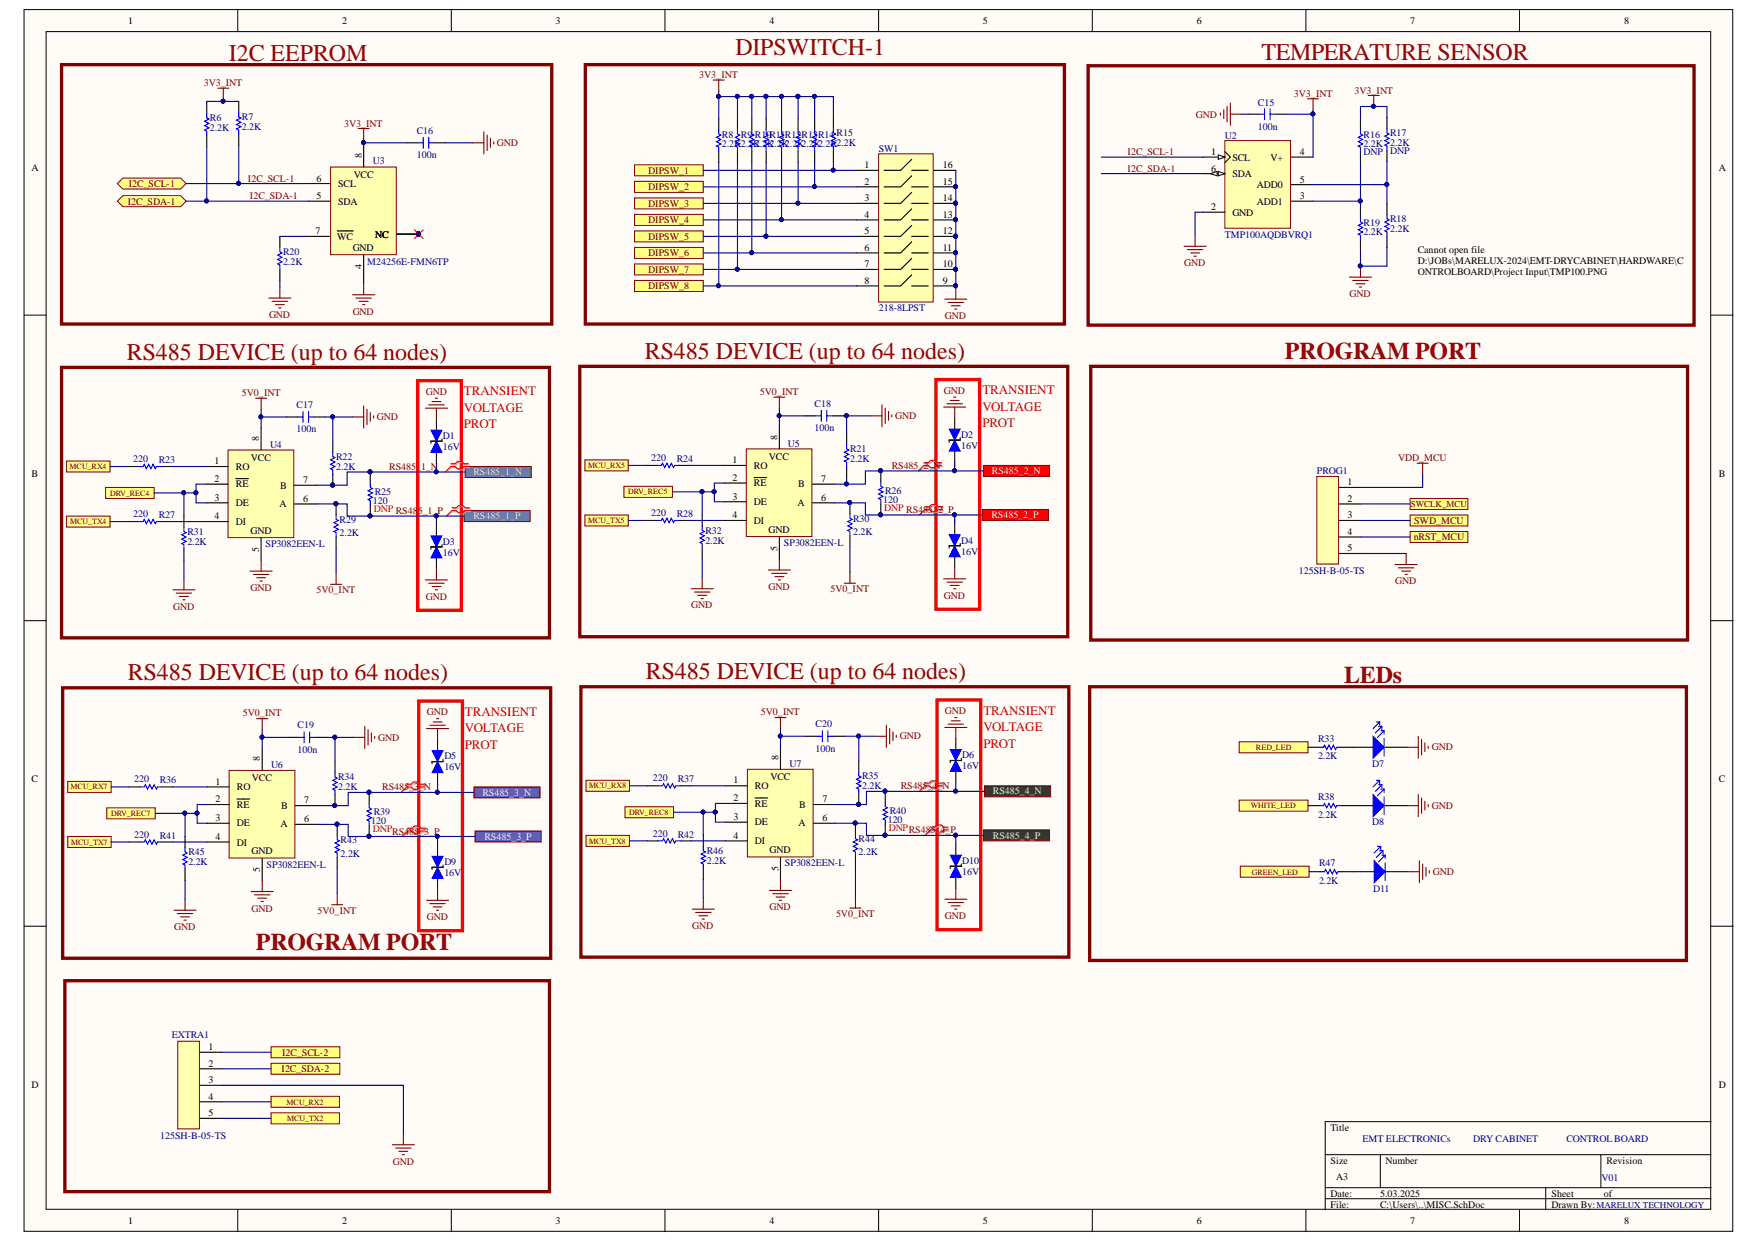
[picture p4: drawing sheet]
<svg xmlns="http://www.w3.org/2000/svg" width="297mm" height="210mm" viewBox="0 0 297 210" stroke-linecap="round" stroke-linejoin="round" font-family="sans-serif">
<defs><g id="words">
<g font-size="4.1" fill="#980000">
<text x="38.6" y="10.2">I2C EEPROM</text>
<text x="124.1" y="9.3">DIPSWITCH-1</text>
<text x="212.9" y="10">TEMPERATURE SENSOR</text>
<text x="21.4" y="60.8">RS485 DEVICE (up to 64 nodes)</text>
<text x="108.8" y="60.6">RS485 DEVICE (up to 64 nodes)</text>
<text x="216.9" y="60.6">PROGRAM PORT</text>
<text x="21.6" y="114.8">RS485 DEVICE (up to 64 nodes)</text>
<text x="109" y="114.6">RS485 DEVICE (up to 64 nodes)</text>
<text x="226.8" y="115.2">LEDs</text>
<text x="43.2" y="160.3">PROGRAM PORT</text>
</g>
<g font-size="2.2" fill="#f00">
<text x="78.3" y="66.7">TRANSIENT</text>
<text x="78.3" y="69.5">VOLTAGE</text>
<text x="165.8" y="66.5">TRANSIENT</text>
<text x="165.8" y="69.3">VOLTAGE</text>
<text x="78.3" y="72.3">PROT</text>
<text x="165.8" y="72.1">PROT</text>
<text x="78.5" y="120.8">TRANSIENT</text>
<text x="78.5" y="123.6">VOLTAGE</text>
<text x="166" y="120.6">TRANSIENT</text>
<text x="166" y="123.4">VOLTAGE</text>
<text x="78.5" y="126.4">PROT</text>
<text x="166" y="126.2">PROT</text>
</g>
<g font-size="1.7">
<text x="21.6" y="4">1</text>
<text x="57.7" y="4">2</text>
<text x="93.8" y="4">3</text>
<text x="129.9" y="4">4</text>
<text x="165.9" y="4">5</text>
<text x="202" y="4">6</text>
<text x="238" y="4">7</text>
<text x="274.1" y="4">8</text>
<text x="5.3" y="28.9">A</text>
<text x="61" y="26.7" transform="rotate(-90 61 26.7)">8</text>
<text x="145.9" y="28.4">1</text>
<text x="159.1" y="28.4">16</text>
<text x="204.4" y="26.2">1</text>
<text x="204.4" y="29">6</text>
<text x="208" y="27.1">SCL</text>
<text x="208" y="29.9">SDA</text>
<text x="214.4" y="27.1">V+</text>
<text x="219.4" y="26.2">4</text>
<text x="290.1" y="28.9">A</text>
<text x="53.4" y="30.6">6</text>
<text x="53.4" y="33.6">5</text>
<text x="57.1" y="31.6">SCL</text>
<text x="57.1" y="34.5">SDA</text>
<text x="59.7" y="30.1">VCC</text>
<text x="145.9" y="31.1">2</text>
<text x="145.9" y="33.9">3</text>
<text x="159.1" y="33.9">14</text>
<text x="159.1" y="31.1">15</text>
<text x="204.4" y="35.5">2</text>
<text x="212.1" y="31.7">ADD0</text>
<text x="212.1" y="34.5">ADD1</text>
<text x="219.4" y="30.8">5</text>
<text x="219.4" y="33.6">3</text>
<text x="53.3" y="39.5">7</text>
<text x="56.9" y="40.4">WC</text>
<text x="63.3" y="40.1">NC</text>
<text x="145.9" y="36.7">4</text>
<text x="145.9" y="39.5">5</text>
<text x="159.1" y="39.5">12</text>
<text x="159.1" y="36.7">13</text>
<text x="208" y="36.4">GND</text>
<text x="59.5" y="42.3">GND</text>
<text x="61" y="45.3" transform="rotate(-90 61 45.3)">4</text>
<text x="145.9" y="42.3">6</text>
<text x="145.9" y="45.1">7</text>
<text x="145.9" y="47.9">8</text>
<text x="159.1" y="47.9">9</text>
<text x="159.1" y="45.1">10</text>
<text x="159.1" y="42.3">11</text>
<text x="239.3" y="42.6">Cannot open file</text>
<text x="239.3" y="44.5">D:\JOBs\MARELUX-2024\EMT-DRYCABINET\HARDWARE\C</text>
<text x="239.3" y="46.3">ONTROLBOARD\Project Input\TMP100.PNG</text>
<text x="42.4" y="77.8">VCC</text>
<text x="43.7" y="74.5" transform="rotate(-90 43.7 74.5)">8</text>
<text x="129.8" y="77.6">VCC</text>
<text x="131.2" y="74.3" transform="rotate(-90 131.2 74.3)">8</text>
<text x="5.3" y="80.4">B</text>
<text x="36.2" y="78.3">1</text>
<text x="36.2" y="81.3">2</text>
<text x="39.8" y="79.3">RO</text>
<text x="39.8" y="82.2">RE</text>
<text x="47.3" y="82.5">B</text>
<text x="51.2" y="81.5">7</text>
<text x="123.6" y="78.2">1</text>
<text x="123.6" y="81.1">2</text>
<text x="127.2" y="79.1">RO</text>
<text x="127.2" y="82.1">RE</text>
<text x="134.7" y="82.2">B</text>
<text x="138.6" y="81.3">7</text>
<text x="227.4" y="81.9">1</text>
<text x="290.1" y="80.4">B</text>
<text x="36.2" y="87.6">4</text>
<text x="36.2" y="84.5">3</text>
<text x="39.8" y="88.6">DI</text>
<text x="39.8" y="85.4">DE</text>
<text x="47.2" y="85.6">A</text>
<text x="51.2" y="84.7">6</text>
<text x="123.6" y="87.5">4</text>
<text x="123.6" y="84.3">3</text>
<text x="127.2" y="88.4">DI</text>
<text x="127.2" y="85.3">DE</text>
<text x="129.7" y="89.9">GND</text>
<text x="134.6" y="85.4">A</text>
<text x="138.6" y="84.5">6</text>
<text x="227.4" y="84.7">2</text>
<text x="227.4" y="87.5">3</text>
<text x="42.3" y="90.1">GND</text>
<text x="43.7" y="93.1" transform="rotate(-90 43.7 93.1)">5</text>
<text x="131.2" y="92.9" transform="rotate(-90 131.2 92.9)">5</text>
<text x="227.4" y="90.2">4</text>
<text x="227.4" y="93">5</text>
<text x="42.5" y="131.9">VCC</text>
<text x="43.9" y="128.5" transform="rotate(-90 43.9 128.5)">8</text>
<text x="130" y="131.7">VCC</text>
<text x="131.4" y="128.3" transform="rotate(-90 131.4 128.3)">8</text>
<text x="5.3" y="132">C</text>
<text x="36.4" y="132.5">1</text>
<text x="36.4" y="135.4">2</text>
<text x="40" y="133.4">RO</text>
<text x="40" y="136.3">RE</text>
<text x="47.4" y="136.5">B</text>
<text x="51.3" y="135.6">7</text>
<text x="123.8" y="132.2">1</text>
<text x="123.8" y="135.2">2</text>
<text x="127.4" y="133.1">RO</text>
<text x="127.4" y="136.2">RE</text>
<text x="134.9" y="136.3">B</text>
<text x="138.8" y="135.4">7</text>
<text x="290.1" y="132">C</text>
<text x="36.4" y="141.7">4</text>
<text x="36.4" y="138.5">3</text>
<text x="40" y="142.7">DI</text>
<text x="40" y="139.5">DE</text>
<text x="47.3" y="139.6">A</text>
<text x="51.3" y="138.7">6</text>
<text x="123.8" y="141.5">4</text>
<text x="123.8" y="138.4">3</text>
<text x="127.4" y="142.4">DI</text>
<text x="127.4" y="139.3">DE</text>
<text x="129.9" y="143.9">GND</text>
<text x="134.8" y="139.5">A</text>
<text x="138.8" y="138.5">6</text>
<text x="42.4" y="144.1">GND</text>
<text x="43.9" y="147.1" transform="rotate(-90 43.9 147.1)">5</text>
<text x="131.4" y="147" transform="rotate(-90 131.4 147)">5</text>
<text x="35.2" y="177.2">1</text>
<text x="35.2" y="180">2</text>
<text x="5.3" y="183.5">D</text>
<text x="35.2" y="182.8">3</text>
<text x="35.2" y="185.5">4</text>
<text x="290.1" y="183.5">D</text>
<text x="35.2" y="188.3">5</text>
<text x="224.6" y="190.8">Title</text>
<text x="224.6" y="196.4">Size</text>
<text x="233.9" y="196.4">Number</text>
<text x="271.1" y="196.4">Revision</text>
<text x="224.6" y="201.9">Date:</text>
<text x="224.6" y="203.8">File:</text>
<text x="225.5" y="199.1">A3</text>
<text x="232.9" y="201.9">5.03.2025</text>
<text x="232.9" y="203.8">C:\Users\..\MISC.SchDoc</text>
<text x="261.8" y="201.9">Sheet</text>
<text x="261.8" y="203.8">Drawn By:MARELUX TECHNOLOGY</text>
<text x="270.7" y="201.9">of</text>
<text x="21.6" y="206.6">1</text>
<text x="57.7" y="206.6">2</text>
<text x="93.8" y="206.6">3</text>
<text x="129.9" y="206.6">4</text>
<text x="165.9" y="206.6">5</text>
<text x="202" y="206.6">6</text>
<text x="238" y="206.6">7</text>
<text x="274.1" y="206.6">8</text>
</g>
<g font-size="1.7" fill="#800000">
<text x="34.4" y="14.5">3V3_INT</text>
<text x="118" y="13.2">3V3_INT</text>
<text x="218.4" y="16.3">3V3_INT</text>
<text x="228.6" y="15.8">3V3_INT</text>
<text x="58.1" y="21.4">3V3_INT</text>
<text x="201.8" y="19.8">GND</text>
<text x="83.9" y="24.6">GND</text>
<text x="109.4" y="29.3">DIPSW_1</text>
<text x="190.3" y="26.2">I2C_SCL-1</text>
<text x="190.3" y="29">I2C_SDA-1</text>
<text x="21.6" y="34.5">I2C_SDA-1</text>
<text x="21.7" y="31.6">I2C_SCL-1</text>
<text x="41.9" y="30.6">I2C_SCL-1</text>
<text x="42.2" y="33.6">I2C_SDA-1</text>
<text x="109.4" y="32.1">DIPSW_2</text>
<text x="109.4" y="34.9">DIPSW_3</text>
<text x="109.4" y="37.6">DIPSW_4</text>
<text x="109.4" y="40.4">DIPSW_5</text>
<text x="109.4" y="43.2">DIPSW_6</text>
<text x="109.4" y="46">DIPSW_7</text>
<text x="199.9" y="44.9">GND</text>
<text x="45.4" y="53.6">GND</text>
<text x="59.5" y="53.1">GND</text>
<text x="109.4" y="48.8">DIPSW_8</text>
<text x="159.5" y="53.9">GND</text>
<text x="227.8" y="50.1">GND</text>
<text x="40.8" y="66.9">5V0_INT</text>
<text x="63.6" y="70.9">GND</text>
<text x="71.9" y="66.7">GND</text>
<text x="128.3" y="66.7">5V0_INT</text>
<text x="151.1" y="70.7">GND</text>
<text x="159.3" y="66.4">GND</text>
<text x="236" y="77.8">VDD_MCU</text>
<text x="65.7" y="79.3">RS485_1_N</text>
<text x="150.5" y="79.1">RS485_2_N</text>
<text x="238.7" y="88.4">SWD_MCU</text>
<text x="238.6" y="91.2">nRST_MCU</text>
<text x="42.3" y="99.7">GND</text>
<text x="53.4" y="100.1">5V0_INT</text>
<text x="71.9" y="101.2">GND</text>
<text x="129.7" y="99.5">GND</text>
<text x="140.2" y="99.9">5V0_INT</text>
<text x="159.3" y="101">GND</text>
<text x="235.5" y="98.6">GND</text>
<text x="29.3" y="102.9">GND</text>
<text x="116.7" y="102.7">GND</text>
<text x="41" y="120.9">5V0_INT</text>
<text x="63.8" y="125">GND</text>
<text x="72" y="120.7">GND</text>
<text x="128.4" y="120.7">5V0_INT</text>
<text x="151.8" y="124.8">GND</text>
<text x="159.5" y="120.5">GND</text>
<text x="241.6" y="126.6">GND</text>
<text x="64.5" y="133.4">RS485_3_N</text>
<text x="152" y="133.1">RS485_4_N</text>
<text x="241.6" y="136.5">GND</text>
<text x="241.8" y="147.6">GND</text>
<text x="42.4" y="153.8">GND</text>
<text x="53.6" y="154.1">5V0_INT</text>
<text x="72" y="155.2">GND</text>
<text x="129.9" y="153.6">GND</text>
<text x="141.1" y="154.7">5V0_INT</text>
<text x="159.5" y="155.1">GND</text>
<text x="29.4" y="156.9">GND</text>
<text x="116.8" y="156.8">GND</text>
<text x="47.6" y="178.1">I2C_SCL-2</text>
<text x="47.5" y="180.9">I2C_SDA-2</text>
<text x="66.3" y="196.5">GND</text>
</g>
<g font-size="1.7" fill="#000080">
<text x="212.3" y="17.8">C15</text>
<text x="35.4" y="22.1">2.2K</text>
<text x="35.4" y="20.4">R6</text>
<text x="40.8" y="21.9">2.2K</text>
<text x="40.8" y="20.3">R7</text>
<text x="70.3" y="22.6">C16</text>
<text x="121.8" y="23.2">R8</text>
<text x="125" y="23.2">R9 R10R11R12R13R14 R15</text>
<text x="206.7" y="23.4">U2</text>
<text x="212.3" y="21.9">100n</text>
<text x="230.1" y="23.2">R16</text>
<text x="234.6" y="23">R17</text>
<text x="62.9" y="27.6">U3</text>
<text x="70.3" y="26.7">100n</text>
<text x="121.8" y="24.8">2.2K2.2K</text>
<text x="127.4" y="24.8">2.2K</text>
<text x="129.9" y="24.8">2.2K2.2K2.2K2.2K2.2K</text>
<text x="148.3" y="25.6">SW1</text>
<text x="230.1" y="24.8">2.2K</text>
<text x="230.1" y="26.2">DNP</text>
<text x="234.6" y="24.6">2.2K</text>
<text x="234.6" y="26">DNP</text>
<text x="206.7" y="40.1">TMP100AQDBVRQ1</text>
<text x="230.1" y="39.7">2.2K</text>
<text x="230.1" y="38.1">R19</text>
<text x="234.6" y="39.2">2.2K</text>
<text x="234.6" y="37.5">R18</text>
<text x="47.8" y="44.7">2.2K</text>
<text x="47.8" y="43.1">R20</text>
<text x="62" y="44.7">M24256E-FMN6TP</text>
<text x="148.3" y="52.5">218-8LPST</text>
<text x="50.1" y="68.9">C17</text>
<text x="137.5" y="68.7">C18</text>
<text x="45.6" y="75.6">U4</text>
<text x="50.1" y="72.9">100n</text>
<text x="56.7" y="77.6">R22</text>
<text x="74.7" y="76">16V</text>
<text x="74.7" y="74.1">D1</text>
<text x="109.9" y="77.8">220</text>
<text x="133" y="75.4">U5</text>
<text x="137.5" y="72.8">100n</text>
<text x="143.5" y="76.3">R21</text>
<text x="162.2" y="75.7">16V</text>
<text x="162.2" y="73.9">D2</text>
<text x="22.5" y="78">220</text>
<text x="26.8" y="78.2">R23</text>
<text x="56.7" y="79.3">2.2K</text>
<text x="63.2" y="83.6">R25</text>
<text x="114.2" y="78">R24</text>
<text x="143.5" y="78">2.2K</text>
<text x="149.4" y="83.4">R26</text>
<text x="222.3" y="80">PROG1</text>
<text x="22.5" y="87.3">220</text>
<text x="26.8" y="87.5">R27</text>
<text x="57.3" y="88.2">R29</text>
<text x="62.9" y="85">120</text>
<text x="109.9" y="87.1">220</text>
<text x="114.2" y="87.3">R28</text>
<text x="144" y="88">R30</text>
<text x="149.1" y="84.8">120</text>
<text x="31.6" y="91.9">2.2K</text>
<text x="31.6" y="90.2">R31</text>
<text x="44.8" y="92.3">SP3082EEN-L</text>
<text x="57.3" y="90.4">2.2K</text>
<text x="74.7" y="93.8">16V</text>
<text x="74.7" y="91.9">D3</text>
<text x="119" y="91.8">2.2K</text>
<text x="119" y="90.1">R32</text>
<text x="132.3" y="92.1">SP3082EEN-L</text>
<text x="144" y="90.2">2.2K</text>
<text x="162.2" y="93.6">16V</text>
<text x="162.2" y="91.8">D4</text>
<text x="219.2" y="96.9">125SH-B-05-TS</text>
<text x="50.2" y="122.9">C19</text>
<text x="137.6" y="122.7">C20</text>
<text x="222.4" y="125.2">R33</text>
<text x="45.7" y="129.7">U6</text>
<text x="50.2" y="127">100n</text>
<text x="57.1" y="131.7">R34</text>
<text x="75" y="130">16V</text>
<text x="75" y="128.1">D5</text>
<text x="110.2" y="131.9">220</text>
<text x="133.2" y="129.4">U7</text>
<text x="137.6" y="126.9">100n</text>
<text x="145.5" y="131.5">R35</text>
<text x="162.4" y="129.8">16V</text>
<text x="162.4" y="128">D6</text>
<text x="222.4" y="128.1">2.2K</text>
<text x="231.6" y="129.4">D7</text>
<text x="22.7" y="132">220</text>
<text x="27" y="132.2">R36</text>
<text x="57.1" y="133.4">2.2K</text>
<text x="63.1" y="137.6">R39</text>
<text x="114.4" y="132">R37</text>
<text x="145.5" y="133.1">2.2K</text>
<text x="150.2" y="137.4">R40</text>
<text x="222.4" y="135">R38</text>
<text x="22.7" y="141.3">220</text>
<text x="27" y="141.5">R41</text>
<text x="57.5" y="142.2">R43</text>
<text x="62.6" y="139.1">120</text>
<text x="110.2" y="141.1">220</text>
<text x="114.4" y="141.3">R42</text>
<text x="144.9" y="142.1">R44</text>
<text x="149.8" y="139">120</text>
<text x="222.4" y="138">2.2K</text>
<text x="231.6" y="139.3">D8</text>
<text x="31.8" y="146">2.2K</text>
<text x="31.8" y="144.3">R45</text>
<text x="45" y="146.4">SP3082EEN-L</text>
<text x="57.5" y="144.5">2.2K</text>
<text x="75" y="147.8">16V</text>
<text x="75" y="146">D9</text>
<text x="119.3" y="145.8">2.2K</text>
<text x="119.3" y="144.1">R46</text>
<text x="132.5" y="146.1">SP3082EEN-L</text>
<text x="144.9" y="144.3">2.2K</text>
<text x="162.4" y="147.6">16V</text>
<text x="162.4" y="145.8">D10</text>
<text x="222.6" y="149.2">2.2K</text>
<text x="222.6" y="146.1">R47</text>
<text x="231.7" y="150.4">D11</text>
<text x="29" y="175.2">EXTRA1</text>
<text x="27.1" y="192.2">125SH-B-05-TS</text>
<text x="230" y="192.6">EMT ELECTRONICs</text>
<text x="248.7" y="192.6">DRY CABINET</text>
<text x="264.4" y="192.6">CONTROL BOARD</text>
<text x="270.3" y="199.2">V01</text>
</g>
<g font-size="1.7" fill="#efefef">
<text x="79.9" y="80.2">RS485_1_N</text>
<text x="167.4" y="80">RS485_2_N</text>
<text x="79.9" y="87.6">RS485_1_P</text>
<text x="167.3" y="87.5">RS485_2_P</text>
<text x="81.4" y="134.3">RS485_3_N</text>
<text x="167.6" y="134.1">RS485_4_N</text>
<text x="81.8" y="141.7">RS485_3_P</text>
<text x="167.6" y="141.5">RS485_4_P</text>
</g>
<g font-size="1.7" fill="#f00">
<text x="63.1" y="86.4">DNP RS485_1_P</text>
<text x="149.2" y="86.2">DNP RS485_2_P</text>
<text x="62.9" y="140.4">DNPRS485_3_P</text>
<text x="150" y="140.2">DNPRS485_4_P</text>
</g>
<text font-size="1.5" fill="#800000" x="238.1" y="85.5">SWCLK_MCU</text>
<g font-size="1.4" fill="#800000">
<text x="11.8" y="79.2">MCU_RX4</text>
<text x="18.6" y="83.7">DRV_REC4</text>
<text x="99.3" y="79">MCU_RX5</text>
<text x="106" y="83.4">DRV_REC5</text>
<text x="11.8" y="88.5">MCU_TX4</text>
<text x="99.3" y="88.3">MCU_TX5</text>
<text x="212" y="126.5">RED_LED</text>
<text x="11.9" y="133.2">MCU_RX7</text>
<text x="18.8" y="137.7">DRV_REC7</text>
<text x="99.4" y="133">MCU_RX8</text>
<text x="106.2" y="137.5">DRV_REC8</text>
<text x="211.1" y="136.4">WHITE_LED</text>
<text x="12" y="142.5">MCU_TX7</text>
<text x="99.4" y="142.3">MCU_TX8</text>
<text x="211.3" y="147.6">GREEN_LED</text>
<text x="48.4" y="186.4">MCU_RX2</text>
<text x="48.4" y="189.2">MCU_TX2</text>
</g>
</g></defs>
<g fill="#fffcf8" stroke="#000" stroke-width=".17">
<path d="M4.1 1.6h288.3v206.2h-288.3z"/>
<path d="M7.8 5.3h280.9v198.7h-280.9z"/>
</g>
<g fill="none" stroke="#000" stroke-width=".17">
<path d="M40.1 1.6v3.7M76.2 1.6v3.7M112.2 1.6v3.7M148.3 1.6v3.7M184.4 1.6v3.7M220.4 1.6v3.7M256.4 1.6v3.7M4.1 53.2h3.7M288.8 53.2h3.7M4.1 104.7h3.7M288.8 104.7h3.7M4.1 156.3h3.7"/>
<path d="M288.8 156.3h3.7M223.7 194.8h65.1M233 194.8v5.6M270.2 194.8v5.6M288.8 189.3h-65.1v14.8M40.1 204.1v3.7M76.2 204.1v3.7M112.2 204.1v3.7M148.3 204.1v3.7M184.4 204.1v3.7M220.4 204.1v3.7M223.7 200.4h65.1"/>
<path d="M223.7 202.3h65.1M256.4 204.1v3.7M260.9 200.4v3.7"/>
</g>
<path d="M38.5 75.9h11.1v14.8h-11.1z" fill="#ffffb0" stroke="#800000" stroke-width=".17"/>
<path d="M34.8 78.7h3.7M44.1 72.2v3.7M34.8 81.7h3.7M34.8 88h3.7M34.8 84.8h3.7M39.8 80.8h2.1M44.1 90.8v3.7M49.7 85h3.7M49.7 81.9h3.7" fill="none" stroke="#000" stroke-width=".19"/>
<path d="M55.8 28.2h11.1v14.8h-11.1z" fill="#ffffb0" stroke="#800000" stroke-width=".17"/>
<g fill="none" stroke="#000" stroke-width=".19">
<path d="M34.9 17.3v1.9M34.9 22.9v1.8M51.9 39.9h3.7M52.1 31h3.7M52.1 33.9h3.7M56.9 39h2.7M61.4 24.5v3.7M67 39.5h3.7M68.6 24.1h1.9M73.3 24.1h1.8M61.4 43v3.8M21.6 78.7h1.8"/>
<path d="M27.1 78.7h1.9"/>
</g>
<circle cx="70.6" cy="39.5" r=".33" fill="#000080" stroke="#000080" stroke-width=".17"/>
<path d="M10.4 10.9h82.7v43.8h-82.7zM10.4 62h82.3v45.6h-82.3z" fill="none" stroke="#800000" stroke-width=".56"/>
<g fill="none" stroke="#800000" stroke-width=".19">
<path d="M36.8 14.9h1.8M37.7 14.9v1.8M60.4 21.7h1.9M61.4 21.7v1.8M79.8 24.1h1.9M81.7 22.2v3.8M82.2 22.8v2.6M82.8 23.4v1.4M83.3 23.9v.4M45.4 50.3h3.7M45.9 50.8h2.6M46.5 51.4h1.5"/>
<path d="M47 52h.4M47.2 48.4v1.9M59.5 49.7h3.7M60.1 50.3h2.6M60.6 50.8h1.5M61.2 51.4h.4M61.4 47.9v1.8"/>
</g>
<path d="M34.9 19.2v.7l.4 .2-.8 .4 .8 .3-.8 .4 .8 .4-.8 .3 .4 .2v.8M70.5 24.1h.9M71.4 23.2v1.8M72.4 23.2v1.8M72.4 24.1h.9M23.4 78.7h.8l.1-.4 .4 .8 .4-.8 .4 .8 .3-.8 .4 .8 .2-.4h.7" fill="none" stroke="#00f" stroke-width=".19"/>
<path d="M69.9 38.8l1.5 1.5M71.4 38.8l-1.5 1.5" fill="none" stroke="#f00" stroke-width=".17"/>
<path d="M11.2 87.1h7.4v1.8h-7.4z" fill-rule="evenodd" fill="#ffff80" stroke="#800000" stroke-width=".17"/>
<g fill="none" stroke="#800000" stroke-width=".19">
<path d="M43.1 67.2h1.9M44.1 67.2v1.9M59.5 70.4h1.9M61.4 68.5v3.7M61.9 69.1v2.6M62.5 69.6v1.5M63.1 70.2v.3M29.2 99.5h3.7M31 97.7v1.8M42.2 96.4h3.7M42.8 96.9h2.6M43.3 97.5h1.5"/>
<path d="M43.9 98h.4M44.1 94.5v1.9M29.7 100.1h2.6M30.3 100.6h1.5M30.9 101.2h.3"/>
</g>
<path d="M62.5 79.6v1.9M62.5 85.2v1.9" fill="none" stroke="#000" stroke-width=".19"/>
<g fill="#000080" stroke="#000080" stroke-width=".17">
<circle cx="62.4" cy="87" r=".33"/>
<circle cx="62.4" cy="79.6" r=".33"/>
</g>
<path d="M62.5 81.5v.7l.4 .2-.8 .4 .8 .4-.8 .3 .8 .4-.8 .4 .4 .2v.7" fill="none" stroke="#00f" stroke-width=".19"/>
<path d="M73.7 92.3l.9 1.8h-1.9z" fill="#00f"/>
<path d="M73.7 92.3l.9 1.8h-1.9z" fill="none" stroke="#00f" stroke-width=".17"/>
<path d="M72.7 92.3h1.9M73.7 88.6v1.8M73.7 94.1v1.9" fill="none" stroke="#000" stroke-width=".19"/>
<path d="M72.7 90.4h1.9l-.9 1.9z" fill="#00f"/>
<path d="M72.7 90.4h1.9l-.9 1.9z" fill="none" stroke="#00f" stroke-width=".17"/>
<path d="M74.6 91.9v.4h-1.9v.4" fill="none" stroke="#000" stroke-width=".19"/>
<path d="M71.8 97.9h3.7M72.4 98.4h2.6M72.9 99h1.5M73.5 99.5h.3M73.7 96v1.9" fill="none" stroke="#800000" stroke-width=".19"/>
<path d="M72.7 72.6h1.9l-.9 1.8z" fill="#00f"/>
<path d="M72.7 72.6h1.9l-.9 1.8z" fill="none" stroke="#00f" stroke-width=".17"/>
<path d="M72.7 74.4h1.9M73.7 70.7v1.9M73.7 76.3v1.9" fill="none" stroke="#000" stroke-width=".19"/>
<path d="M73.7 74.4l.9 1.9h-1.9z" fill="#00f"/>
<path d="M73.7 74.4l.9 1.9h-1.9z" fill="none" stroke="#00f" stroke-width=".17"/>
<path d="M74.6 74.1v.3h-1.9v.4" fill="none" stroke="#000" stroke-width=".19"/>
<path d="M71.8 68.9h3.7M72.4 68.3h2.6M72.9 67.8h1.5M73.5 67.2h.3M73.7 68.9v1.8" fill="none" stroke="#800000" stroke-width=".19"/>
<path d="M70.5 64.2h7.4v38.8h-7.4z" fill="none" stroke="#f00" stroke-width=".56"/>
<g fill="#ffff80" stroke="#800000" stroke-width=".17">
<path d="M19.8 33.9l.9-.9h9.8l.9 .9-.9 1h-9.8z" fill-rule="evenodd"/>
<path d="M19.8 31l.9-1h9.8l.9 1-.9 .9h-9.8z" fill-rule="evenodd"/>
</g>
<path d="M148.3 26h9.2v25h-9.2z" fill="#ffffb0" stroke="#800000" stroke-width=".17"/>
<g fill="none" stroke="#000" stroke-width=".19">
<path d="M144.6 28.7h3.7M144.6 31.5h3.7M144.6 34.3h3.7M144.6 37.1h3.7M144.6 39.9h3.7M153.9 26.9l-1.9 1.8h-2.8M153.9 29.7l-1.9 1.8h-2.8M153.9 32.5l-1.9 1.8h-2.8M153.9 35.2l-1.9 1.9h-2.8M153.9 38l-1.9 1.9h-2.8M153.9 28.7h2.8M153.9 31.5h2.8"/>
<path d="M153.9 34.3h2.8M153.9 37.1h2.8M153.9 39.9h2.8M157.6 28.7h3.7M157.6 31.5h3.7M157.6 34.3h3.7M157.6 37.1h3.7M157.6 39.9h3.7M144.6 42.7h3.7M144.6 45.5h3.7M144.6 48.2h3.7M153.9 40.8l-1.9 1.9h-2.8"/>
<path d="M153.9 43.6l-1.9 1.9h-2.8M153.9 46.4l-1.9 1.8h-2.8M153.9 42.7h2.8M153.9 45.5h2.8M153.9 48.2h2.8M157.6 42.7h3.7M157.6 45.5h3.7M157.6 48.2h3.7"/>
</g>
<g fill="#000080" stroke="#000080" stroke-width=".17">
<circle cx="161.3" cy="48.2" r=".33"/>
<circle cx="161.3" cy="45.4" r=".33"/>
<circle cx="161.3" cy="42.6" r=".33"/>
<circle cx="161.3" cy="39.9" r=".33"/>
<circle cx="161.3" cy="37.1" r=".33"/>
<circle cx="161.3" cy="34.3" r=".33"/>
<circle cx="161.3" cy="31.5" r=".33"/>
</g>
<path d="M98.8 10.9h80.8v43.8h-80.8z" fill="none" stroke="#800000" stroke-width=".56"/>
<path d="M120.4 13.5h1.8M121.3 13.5v1.9M159.5 50.5h3.7M160 51h2.6M160.6 51.6h1.5M161.1 52.2h.4M161.3 48.6v1.9" fill="none" stroke="#800000" stroke-width=".19"/>
<g fill="#ffff80" stroke="#800000" stroke-width=".17">
<path d="M17.8 82.2h8.2v1.9h-8.2z" fill-rule="evenodd"/>
<path d="M107.1 27.8h11.6v1.9h-11.6z" fill-rule="evenodd"/>
<path d="M107.1 30.6h11.6v1.9h-11.6z" fill-rule="evenodd"/>
<path d="M107.1 33.4h11.6v1.8h-11.6z" fill-rule="evenodd"/>
<path d="M107.1 36.2h11.6v1.8h-11.6z" fill-rule="evenodd"/>
<path d="M107.1 39h11.6v1.8h-11.6z" fill-rule="evenodd"/>
<path d="M107.1 41.7h11.6v1.9h-11.6z" fill-rule="evenodd"/>
<path d="M107.1 44.5h11.6v1.9h-11.6z" fill-rule="evenodd"/>
<path d="M107.1 47.3h11.6v1.9h-11.6z" fill-rule="evenodd"/>
</g>
<path d="M126 75.7h11v14.8h-11z" fill="#ffffb0" stroke="#800000" stroke-width=".17"/>
<path d="M122.2 78.5h3.8M131.5 72v3.7M122.2 81.5h3.8M122.2 87.8h3.8M122.2 84.7h3.8M127.3 80.6h2.1M131.5 90.6v3.7M137.1 84.8h3.7M137.1 81.7h3.7" fill="none" stroke="#000" stroke-width=".19"/>
<path d="M97.9 61.8h82.3v45.6h-82.3z" fill="none" stroke="#800000" stroke-width=".56"/>
<g fill="#ffff80" stroke="#800000" stroke-width=".17">
<path d="M98.7 77.6h7.3v1.9h-7.3z" fill-rule="evenodd"/>
<path d="M98.7 86.9h7.3v1.8h-7.3z" fill-rule="evenodd"/>
</g>
<g fill="none" stroke="#800000" stroke-width=".19">
<path d="M130.6 67h1.9M131.5 67v1.9M147 70.2h1.8M148.8 68.3v3.7M149.4 68.9v2.6M150 69.4v1.5M150.5 70v.4M116.6 99.3h3.8M117.2 99.9h2.6M118.5 97.5v1.8M129.7 96.2h3.7M130.2 96.7h2.6"/>
<path d="M130.8 97.3h1.5M131.4 97.9h.3M131.5 94.3v1.9M117.8 100.5h1.5M118.3 101h.4"/>
</g>
<path d="M161.1 92.1l1 1.9h-1.9z" fill="#00f"/>
<path d="M161.1 92.1l1 1.9h-1.9z" fill="none" stroke="#00f" stroke-width=".17"/>
<path d="M160.2 92.1h1.9M161.1 88.4v1.8M161.1 94v1.8" fill="none" stroke="#000" stroke-width=".19"/>
<path d="M160.2 90.2h1.9l-1 1.9z" fill="#00f"/>
<path d="M160.2 90.2h1.9l-1 1.9z" fill="none" stroke="#00f" stroke-width=".17"/>
<path d="M162.1 91.7v.4h-1.9v.4" fill="none" stroke="#000" stroke-width=".19"/>
<path d="M159.3 97.7h3.7M159.8 98.2h2.6M160.4 98.8h1.5M160.9 99.3h.4M161.1 95.8v1.9" fill="none" stroke="#800000" stroke-width=".19"/>
<path d="M160.2 72.4h1.9l-1 1.9z" fill="#00f"/>
<path d="M160.2 72.4h1.9l-1 1.9z" fill="none" stroke="#00f" stroke-width=".17"/>
<path d="M160.2 74.3h1.9M161.1 70.5v1.9M161.1 76.1v1.9" fill="none" stroke="#000" stroke-width=".19"/>
<path d="M161.1 74.3l1 1.8h-1.9z" fill="#00f"/>
<path d="M161.1 74.3l1 1.8h-1.9z" fill="none" stroke="#00f" stroke-width=".17"/>
<path d="M162.1 73.9v.4h-1.9v.3" fill="none" stroke="#000" stroke-width=".19"/>
<path d="M159.3 68.7h3.7M159.8 68.1h2.6M160.4 67.6h1.5M160.9 67h.4M161.1 68.7v1.8" fill="none" stroke="#800000" stroke-width=".19"/>
<path d="M158 64h7.3v38.8h-7.3z" fill="none" stroke="#f00" stroke-width=".56"/>
<path d="M105.3 82.1h8.2v1.8h-8.2z" fill-rule="evenodd" fill="#ffff80" stroke="#800000" stroke-width=".17"/>
<path d="M38.7 130h11.1v14.8h-11.1z" fill="#ffffb0" stroke="#800000" stroke-width=".17"/>
<path d="M35 132.8h3.7M35 135.8h3.7M35 138.9h3.7M40 134.8h2.1M44.3 126.3v3.7M49.8 139.1h3.8M49.8 135.9h3.8M35 142.1h3.7M44.3 144.9v3.7" fill="none" stroke="#000" stroke-width=".19"/>
<path d="M10.6 116.1h82.3v45.6h-82.3z" fill="none" stroke="#800000" stroke-width=".56"/>
<g fill="#ffff80" stroke="#800000" stroke-width=".17">
<path d="M11.4 131.9h7.4v1.8h-7.4z" fill-rule="evenodd"/>
<path d="M11.4 141.1h7.4v1.9h-7.4z" fill-rule="evenodd"/>
</g>
<g fill="none" stroke="#800000" stroke-width=".19">
<path d="M43.3 121.3h1.9M44.3 121.3v1.8M59.7 124.4h1.9M61.6 122.6v3.7M62.1 123.1v2.6M62.7 123.7v1.5M63.2 124.2v.4M29.4 153.6h3.7M29.9 154.1h2.6M30.5 154.7h1.5M31 155.3h.4M31.2 151.7v1.9"/>
<path d="M42.4 150.4h3.7M43 151h2.6M43.5 151.5h1.5M44.1 152.1h.3M44.3 148.6v1.8"/>
</g>
<path d="M73.8 146.3l1 1.9h-1.9z" fill="#00f"/>
<path d="M73.8 146.3l1 1.9h-1.9z" fill="none" stroke="#00f" stroke-width=".17"/>
<path d="M72.9 146.3h1.9M73.8 142.6v1.9M73.8 148.2v1.9" fill="none" stroke="#000" stroke-width=".19"/>
<path d="M72.9 144.5h1.9l-1 1.8z" fill="#00f"/>
<path d="M72.9 144.5h1.9l-1 1.8z" fill="none" stroke="#00f" stroke-width=".17"/>
<path d="M74.8 146v.3h-1.9v.4" fill="none" stroke="#000" stroke-width=".19"/>
<path d="M72 151.9h3.7M72.5 152.5h2.6M73.1 153h1.5M73.7 153.6h.3M73.8 150.1v1.8" fill="none" stroke="#800000" stroke-width=".19"/>
<path d="M72.9 126.6h1.9l-1 1.9z" fill="#00f"/>
<path d="M72.9 126.6h1.9l-1 1.9z" fill="none" stroke="#00f" stroke-width=".17"/>
<path d="M72.9 128.5h1.9M73.8 124.8v1.8M73.8 130.4v1.8" fill="none" stroke="#000" stroke-width=".19"/>
<path d="M73.8 128.5l1 1.9h-1.9z" fill="#00f"/>
<path d="M73.8 128.5l1 1.9h-1.9z" fill="none" stroke="#00f" stroke-width=".17"/>
<path d="M74.8 128.1v.4h-1.9v.4" fill="none" stroke="#000" stroke-width=".19"/>
<path d="M72 122.9h3.7M72.5 122.4h2.6M73.1 121.8h1.5M73.7 121.3h.3M73.8 122.9v1.9" fill="none" stroke="#800000" stroke-width=".19"/>
<path d="M70.7 118.3h7.4v38.7h-7.4z" fill="none" stroke="#f00" stroke-width=".56"/>
<path d="M18 136.3h8.2v1.9h-8.2z" fill-rule="evenodd" fill="#ffff80" stroke="#800000" stroke-width=".17"/>
<path d="M126.1 129.8h11.1v14.8h-11.1z" fill="#ffffb0" stroke="#800000" stroke-width=".17"/>
<path d="M122.4 132.6h3.7M122.4 135.6h3.7M122.4 138.7h3.7M127.4 134.6h2.2M131.7 126.1v3.7M137.3 138.9h3.7M137.3 135.8h3.7M122.4 141.9h3.7M131.7 144.7v3.7" fill="none" stroke="#000" stroke-width=".19"/>
<path d="M98 115.9h82.4v45.6h-82.4z" fill="none" stroke="#800000" stroke-width=".56"/>
<g fill="#ffff80" stroke="#800000" stroke-width=".17">
<path d="M98.9 131.7h7.3v1.8h-7.3z" fill-rule="evenodd"/>
<path d="M98.9 141h7.3v1.8h-7.3z" fill-rule="evenodd"/>
</g>
<g fill="none" stroke="#800000" stroke-width=".19">
<path d="M130.8 121.1h1.9M131.7 121.1v1.8M147.7 124.2h1.9M149.6 122.4v3.7M150.1 122.9v2.6M150.7 123.5v1.5M151.3 124v.4M116.8 153.4h3.8M117.4 154h2.6M118 154.5h1.4M118.5 155.1h.4M118.7 151.5v1.9"/>
<path d="M129.9 150.2h3.7M130.4 150.8h2.6M131 151.4h1.5M131.5 151.9h.4M131.7 148.4v1.8"/>
</g>
<path d="M161.3 146.2l.9 1.8h-1.8z" fill="#00f"/>
<path d="M161.3 146.2l.9 1.8h-1.8z" fill="none" stroke="#00f" stroke-width=".17"/>
<path d="M160.4 146.2h1.8M161.3 142.4v1.9M161.3 148v1.9" fill="none" stroke="#000" stroke-width=".19"/>
<path d="M160.4 144.3h1.8l-.9 1.9z" fill="#00f"/>
<path d="M160.4 144.3h1.8l-.9 1.9z" fill="none" stroke="#00f" stroke-width=".17"/>
<path d="M162.2 145.8v.4h-1.8v.3" fill="none" stroke="#000" stroke-width=".19"/>
<path d="M159.5 151.7h3.7M160 152.3h2.6M160.6 152.8h1.5M161.1 153.4h.4M161.3 149.9v1.8" fill="none" stroke="#800000" stroke-width=".19"/>
<path d="M160.4 126.5h1.8l-.9 1.8z" fill="#00f"/>
<path d="M160.4 126.5h1.8l-.9 1.8z" fill="none" stroke="#00f" stroke-width=".17"/>
<path d="M160.4 128.3h1.8M161.3 124.6v1.9M161.3 130.2v1.8" fill="none" stroke="#000" stroke-width=".19"/>
<path d="M161.3 128.3l.9 1.9h-1.8z" fill="#00f"/>
<path d="M161.3 128.3l.9 1.9h-1.8z" fill="none" stroke="#00f" stroke-width=".17"/>
<path d="M162.2 127.9v.4h-1.8v.4" fill="none" stroke="#000" stroke-width=".19"/>
<path d="M159.5 122.7h3.7M160 122.2h2.6M160.6 121.6h1.5M161.1 121.1h.4M161.3 122.7v1.9" fill="none" stroke="#800000" stroke-width=".19"/>
<path d="M158.1 118.1h7.4v38.8h-7.4z" fill="none" stroke="#f00" stroke-width=".56"/>
<path d="M105.5 136.1h8.2v1.9h-8.2z" fill-rule="evenodd" fill="#ffff80" stroke="#800000" stroke-width=".17"/>
<g fill="#274e13" stroke="#800000" stroke-width=".17">
<path d="M166.2 132.6h11.1v1.9h-11.1z" fill-rule="evenodd"/>
<path d="M166 140h11.1v1.9h-11.1z" fill-rule="evenodd"/>
</g>
<g fill="#90f" stroke="#800000" stroke-width=".17">
<path d="M80 132.8h11.2v1.8h-11.2z" fill-rule="evenodd"/>
<path d="M80.2 140.2h11.1v1.9h-11.1z" fill-rule="evenodd"/>
</g>
<g fill="#f00" stroke="#800000" stroke-width=".17">
<path d="M166 78.5h11.1v1.9h-11.1z" fill-rule="evenodd"/>
<path d="M165.8 86h11.1v1.8h-11.1z" fill-rule="evenodd"/>
</g>
<g fill="#45818e" stroke="#800000" stroke-width=".17">
<path d="M78.5 78.7h11.2v1.9h-11.2z" fill-rule="evenodd"/>
<path d="M78.3 86.1h11.2v1.9h-11.2z" fill-rule="evenodd"/>
</g>
<path d="M206.7 23.7h11.1v14.8h-11.1z" fill="#ffffb0" stroke="#800000" stroke-width=".17"/>
<path d="M203 26.5h3.7" fill="none" stroke="#000" stroke-width=".19"/>
<path d="M205.6 26.1l1.1 .4-1.1 .4z" fill="#fffcf8"/>
<path d="M205.6 26.1l1.1 .4-1.1 .4z" fill="none" stroke="#000" stroke-width=".17"/>
<path d="M203 29.3h3.7" fill="none" stroke="#000" stroke-width=".19"/>
<path d="M205.6 28.9l1.1 .4-1.1 .4z" fill="#fffcf8"/>
<path d="M205.6 28.9l1.1 .4-1.1 .4z" fill="none" stroke="#000" stroke-width=".17"/>
<path d="M204.3 29.3l1.1-.4v.8z" fill="#fffcf8"/>
<path d="M204.3 29.3l1.1-.4v.8zM206.7 25.6l1 .9-1 .9" fill="none" stroke="#000" stroke-width=".17"/>
<path d="M203 35.8h3.7M217.9 31.2h3.7M217.9 33.9h3.7M217.9 26.5h3.7" fill="none" stroke="#000" stroke-width=".19"/>
<path d="M238 89.7h9.7v1.8h-9.7z" fill-rule="evenodd" fill="#ffff80" stroke="#800000" stroke-width=".17"/>
<path d="M222.2 80.4h3.7v14.8h-3.7z" fill="#ffffb0" stroke="#800000" stroke-width=".17"/>
<path d="M226 82.2h3.7M226 85h3.7M226 87.8h3.7M226 90.6h3.7M226 93.4h3.7" fill="none" stroke="#000" stroke-width=".19"/>
<path d="M184.1 61.8h100.7v46.2h-100.7z" fill="none" stroke="#800000" stroke-width=".56"/>
<path d="M239.2 78.2h1.8M240.1 78.2v1.8M235.5 95.3h3.7M236 95.8h2.6M236.6 96.4h1.5M237.1 96.9h.4M237.3 93.4v1.9" fill="none" stroke="#800000" stroke-width=".19"/>
<g fill="#ffff80" stroke="#800000" stroke-width=".17">
<path d="M238 86.9h9.7v1.8h-9.7z" fill-rule="evenodd"/>
<path d="M238 84.1h9.7v1.9h-9.7z" fill-rule="evenodd"/>
</g>
<path d="M183.6 11.1h102.3v43.8h-102.3z" fill="none" stroke="#800000" stroke-width=".56"/>
<g fill="none" stroke="#800000" stroke-width=".19">
<path d="M206 19.1v.4M206.5 18.5v1.5M207.1 18v2.6M207.7 17.4v3.7M207.7 19.3h1.8M220.7 16.7h1.8M221.6 16.7v1.8M230.9 16.1h1.9M231.8 16.1v1.9M201.7 39.7v1.9M199.8 41.6h3.8M200.4 42.1h2.6"/>
<path d="M201 42.7h1.4M201.5 43.2h.4M227.8 46.8h3.7M228.3 47.3h2.6M228.9 47.9h1.5M229.4 48.4h.4M229.6 44.9v1.9"/>
</g>
<g fill="#000080" stroke="#000080" stroke-width=".17">
<circle cx="231.8" cy="17.9" r=".33"/>
<circle cx="229.6" cy="44.9" r=".33"/>
</g>
<path d="M231.7 124.2l1.9 1.9-1.9 1.8z" fill="#00f"/>
<path d="M231.7 124.2l1.9 1.9-1.9 1.8z" fill="none" stroke="#00f" stroke-width=".17"/>
<path d="M232.3 121.8h.6M232.7 122.6h.5M232.9 121.8l-1.2 1.1M232.9 121.8v.6M233 123.3h.6M233.2 122.6l-1.1 1.1M233.2 122.6v.5M233.6 123.3v.6M233.6 124.6v3M233.6 123.3l-1.1 1.1" fill="none" stroke="#00f" stroke-width=".19"/>
<path d="M228.2 126.1h3.7M233.8 126.1h3.7" fill="none" stroke="#000" stroke-width=".19"/>
<path d="M237.5 126.1h1.9M239.4 124.2v3.7M239.9 124.8v2.6M240.5 125.3v1.5M241 125.9v.4" fill="none" stroke="#800000" stroke-width=".19"/>
<path d="M209.1 125.2h11.7v1.8h-11.7z" fill-rule="evenodd" fill="#ffff80" stroke="#800000" stroke-width=".17"/>
<path d="M231.7 134.1l1.9 1.8-1.9 1.9z" fill="#00f"/>
<path d="M231.7 134.1l1.9 1.8-1.9 1.9z" fill="none" stroke="#00f" stroke-width=".17"/>
<path d="M232.3 131.7h.6M232.7 132.4h.5M232.9 131.7l-1.2 1.1M232.9 131.7v.5M233 133.2h.6M233.2 132.4l-1.1 1.1M233.2 132.4v.6M233.6 133.2v.5M233.6 134.5v2.9M233.6 133.2l-1.1 1.1" fill="none" stroke="#00f" stroke-width=".19"/>
<path d="M228.2 135.9h3.7M233.8 135.9h3.7" fill="none" stroke="#000" stroke-width=".19"/>
<path d="M237.5 135.9h1.9M239.4 134.1v3.7M239.9 134.6v2.6M240.5 135.2v1.5M241 135.8v.3" fill="none" stroke="#800000" stroke-width=".19"/>
<path d="M209.1 135h11.7v1.9h-11.7z" fill-rule="evenodd" fill="#ffff80" stroke="#800000" stroke-width=".17"/>
<path d="M231.9 145.2l1.9 1.9-1.9 1.8z" fill="#00f"/>
<path d="M231.9 145.2l1.9 1.9-1.9 1.8z" fill="none" stroke="#00f" stroke-width=".17"/>
<path d="M232.5 142.8h.5M232.9 143.6h.5M233 142.8l-1.1 1.1M233 142.8v.6M233.2 144.3h.6M233.4 143.6l-1.1 1.1M233.4 143.6v.5M233.8 144.3v.6M233.8 145.6v3M233.8 144.3l-1.1 1.1" fill="none" stroke="#00f" stroke-width=".19"/>
<path d="M228.4 147.1h3.7M234 147.1h3.7" fill="none" stroke="#000" stroke-width=".19"/>
<path d="M237.7 147.1h1.9M239.6 145.2v3.7M240.1 145.8v2.6M240.7 146.3v1.5M241.2 146.9v.4" fill="none" stroke="#800000" stroke-width=".19"/>
<path d="M209.3 146.2h11.6v1.8h-11.6z" fill-rule="evenodd" fill="#ffff80" stroke="#800000" stroke-width=".17"/>
<path d="M183.9 115.9h100.7v46.2h-100.7z" fill="none" stroke="#800000" stroke-width=".56"/>
<path d="M30 175.7h3.6v14.8h-3.6z" fill="#ffffb0" stroke="#800000" stroke-width=".17"/>
<path d="M33.7 177.6h3.7M33.7 180.3h3.7M33.7 183.1h3.7M33.7 185.9h3.7M33.7 188.7h3.7" fill="none" stroke="#000" stroke-width=".19"/>
<path d="M10.9 165.5h81.8v35.6h-81.8z" fill="none" stroke="#800000" stroke-width=".56"/>
<path d="M66.2 193.2h3.7M66.8 193.7h2.6M67.3 194.3h1.5M67.9 194.8h.4M68.1 191.3v1.9" fill="none" stroke="#800000" stroke-width=".19"/>
<g fill="#ffff80" stroke="#800000" stroke-width=".17">
<path d="M45.7 176.6h11.7v1.9h-11.7z" fill-rule="evenodd"/>
<path d="M45.7 179.4h11.7v1.9h-11.7z" fill-rule="evenodd"/>
<path d="M45.7 185h11.6v1.8h-11.6z" fill-rule="evenodd"/>
<path d="M45.7 187.8h11.6v1.8h-11.6z" fill-rule="evenodd"/>
<path d="M11.2 77.8h7.4v1.8h-7.4z" fill-rule="evenodd"/>
</g>
<g fill="none" stroke="#000" stroke-width=".19">
<path d="M40.3 17.1v1.9M140.7 19.8v1.9M210.6 19.3h1.9M215.3 19.3h1.8M234.1 19.8v1.9M40.3 22.7v1.8M47.2 39.9v1.8M121.3 20v1.9M121.3 25.6v1.8M124.5 20v1.9M124.5 25.6v1.8M126.9 20v1.9"/>
<path d="M126.9 25.6v1.8M129.3 20v1.9M129.3 25.6v1.8M131.9 20v1.9M131.9 25.6v1.8M134.7 20v1.9M134.7 25.6v1.8M137.5 20v1.9M137.5 25.6v1.8M140.7 25.4v1.9M229.6 20v1.9M229.6 25.6v1.8"/>
<path d="M229.6 34.9v1.8M234.1 25.4v1.9M234.1 34.3v1.9M234.1 39.9v1.8M47.2 45.5v1.8M229.6 40.4v1.9M48.4 70.4h1.8M53 70.4h1.9M56.2 74.4v1.9M109 78.5h1.9M114.6 78.5h1.9M135.8 70.2h1.9"/>
<path d="M140.5 70.2h1.8M142.9 73.1v1.9M142.9 78.7v1.9M148.7 79.5v1.8M21.6 88h1.8M27.1 88h1.9M31 87.1v1.8M31 92.7v1.8M56.2 80v1.9M56.7 85v1.9M56.7 90.6v1.9M109 87.8h1.9"/>
<path d="M114.6 87.8h1.9M118.5 86.9v1.8M118.5 92.5v1.8M143.4 84.8v1.9M143.4 90.4v1.9M148.7 85v1.9M21.7 132.8h1.9M27.3 132.8h1.9M48.5 124.4h1.9M53.2 124.4h1.8M56.5 128.5v1.9M56.5 134.1v1.8"/>
<path d="M56.9 139.1v1.9M62.3 133.7v1.9M62.3 139.3v1.8M109.2 132.6h1.9M114.8 132.6h1.8M136 124.2h1.9M140.7 124.2h1.8M144.4 138.9v1.9M144.9 128.3v1.9M144.9 133.9v1.9M149.4 133.5v1.9M149.4 139.1v1.9"/>
<path d="M220.8 126.1h1.8M220.8 135.9h1.8M226.3 126.1h1.9M226.3 135.9h1.9M21.7 142.1h1.9M27.3 142.1h1.9M31.2 141.1v1.9M31.2 146.7v1.9M56.9 144.7v1.8M109.2 141.9h1.9M114.8 141.9h1.8M118.7 141v1.8"/>
<path d="M118.7 146.5v1.9M144.4 144.5v1.8M220.9 147.1h1.9M226.5 147.1h1.9"/>
</g>
<g fill="none" stroke="#00f" stroke-width=".19">
<path d="M40.3 19v.7l.4 .2-.8 .4 .8 .3-.8 .4 .8 .4-.8 .4 .4 .1v.8M212.5 19.3h.9M213.4 18.3v1.9M214.4 18.3v1.9M214.4 19.3h.9M121.3 21.9v.7l.4 .2-.8 .4 .8 .3-.8 .4 .8 .4-.8 .4 .4 .1v.8M124.5 21.9v.7l.3 .2-.7 .4 .7 .3-.7 .4 .7 .4-.7 .4 .4 .1v.8M126.9 21.9v.7l.4 .2-.8 .4 .8 .3-.8 .4 .8 .4-.8 .4 .4 .1v.8M129.3 21.9v.7l.4 .2-.8 .4 .8 .3-.8 .4 .8 .4-.8 .4 .4 .1v.8M131.9 21.9v.7l.4 .2-.8 .4 .8 .3-.8 .4 .8 .4-.8 .4 .4 .1v.8M134.7 21.9v.7l.4 .2-.8 .4 .8 .3-.8 .4 .8 .4-.8 .4 .4 .1v.8M137.5 21.9v.7l.4 .2-.8 .4 .8 .3-.8 .4 .8 .4-.8 .4 .4 .1v.8"/>
<path d="M140.7 21.7v.7l.3 .2-.7 .4 .7 .4-.7 .3 .7 .4-.7 .4 .4 .2v.7M229.6 21.9v.7l.4 .2-.8 .4 .8 .3-.8 .4 .8 .4-.8 .4 .4 .1v.8M229.6 36.7v.8l.4 .2-.8 .3 .8 .4-.8 .4 .8 .3-.8 .4 .4 .2v.7M234.1 21.7v.7l.4 .2-.8 .4 .8 .4-.8 .3 .8 .4-.8 .4 .4 .2v.7M234.1 36.2v.7l.4 .2-.8 .4 .8 .3-.8 .4 .8 .4-.8 .4 .4 .1v.8M47.2 41.7v.8l.4 .2-.7 .3 .7 .4-.7 .4 .7 .4-.7 .3 .3 .2v.8M50.2 70.4h.9M51.1 69.4v1.9M52.1 69.4v1.9M52.1 70.4h.9M56.2 76.3v.7l.3 .2-.7 .4 .7 .4-.7 .3 .7 .4-.7 .4 .4 .2v.7M110.9 78.5h.7l.2-.3 .4 .7 .4-.7 .3 .7 .4-.7 .4 .7 .2-.4h.7"/>
<path d="M137.7 70.2h.9M138.6 69.2v1.9M139.5 69.2v1.9M139.5 70.2h1M142.9 75v.7l.4 .2-.8 .4 .8 .4-.8 .3 .8 .4-.8 .4 .4 .2v.7M23.4 88h.8l.1-.4 .4 .8 .4-.8 .4 .8 .3-.8 .4 .8 .2-.4h.7M31 88.9v.8l.4 .2-.7 .3 .7 .4-.7 .4 .7 .4-.7 .3 .3 .2v.8M56.7 86.9v.7l.4 .2-.7 .4 .7 .4-.7 .3 .7 .4-.7 .4 .3 .2v.7M110.9 87.8h.7l.2-.4 .4 .8 .4-.8 .3 .8 .4-.8 .4 .8 .2-.4h.7M118.5 88.7v.8l.4 .2-.8 .3 .8 .4-.8 .4 .8 .4-.8 .3 .4 .2v.8M143.4 86.7v.7l.4 .2-.7 .4 .7 .4-.7 .3 .7 .4-.7 .4 .3 .2v.7M148.7 81.3v.8l.3 .1-.7 .4 .7 .4-.7 .4 .7 .3-.7 .4 .4 .2v.7"/>
<path d="M23.6 132.8h.7l.2-.4 .4 .8 .4-.8 .3 .8 .4-.8 .4 .8 .2-.4h.7M50.4 124.4h.9M51.3 123.5v1.8M52.3 123.5v1.8M52.3 124.4h.9M56.5 130.4v.7l.4 .2-.7 .4 .7 .3-.7 .4 .7 .4-.7 .4 .3 .1v.8M62.3 135.6v.7l.4 .2-.8 .4 .8 .3-.8 .4 .8 .4-.8 .4 .4 .1v.8M111.1 132.6h.7l.2-.4 .4 .8 .3-.8 .4 .8 .4-.8 .4 .8 .1-.4h.8M137.9 124.2h.9M138.8 123.3v1.9M139.7 123.3v1.9M139.7 124.2h1"/>
<path d="M144.9 130.2v.7l.4 .2-.7 .4 .7 .4-.7 .3 .7 .4-.7 .4 .3 .2v.7M149.4 135.4v.7l.4 .2-.8 .4 .8 .4-.8 .3 .8 .4-.8 .4 .4 .2v.7M222.6 126.1h.8l.1-.4 .4 .8 .4-.8 .4 .8 .3-.8 .4 .8 .2-.4h.7M222.6 135.9h.8l.1-.3 .4 .7 .4-.7 .4 .7 .3-.7 .4 .7 .2-.4h.7M23.6 142.1h.7l.2-.4 .4 .7 .4-.7 .3 .7 .4-.7 .4 .7 .2-.3h.7M31.2 143v.7l.4 .2-.7 .4 .7 .4-.7 .3 .7 .4-.7 .4 .3 .2v.7M56.9 141v.7l.4 .2-.8 .4 .8 .3-.8 .4 .8 .4-.8 .3 .4 .2v.8M111.1 141.9h.7l.2-.4 .4 .8 .3-.8 .4 .8 .4-.8 .4 .8 .1-.4h.8M118.7 142.8v.8l.4 .1-.8 .4 .8 .4-.8 .4 .8 .3-.8 .4 .4 .2v.7M144.4 140.8v.7l.4 .2-.8 .4 .8 .3-.8 .4 .8 .4-.8 .4 .4 .1v.8M222.8 147.1h.7l.2-.4 .4 .8 .4-.8 .3 .8 .4-.8 .4 .8 .2-.4h.7"/>
</g>
<g fill="#000080" stroke="#000080" stroke-width=".17">
<circle cx="148.6" cy="86.9" r=".33"/>
<circle cx="148.6" cy="79.4" r=".33"/>
<circle cx="149.4" cy="140.9" r=".33"/>
<circle cx="149.4" cy="133.5" r=".33"/>
<circle cx="62.3" cy="141.1" r=".33"/>
<circle cx="62.3" cy="133.7" r=".33"/>
<circle cx="144.3" cy="138.9" r=".33"/>
<circle cx="144.9" cy="135.7" r=".33"/>
<circle cx="56.5" cy="135.9" r=".33"/>
<circle cx="56.9" cy="139.1" r=".33"/>
<circle cx="61.3" cy="24.1" r=".33"/>
<circle cx="37.6" cy="17.1" r=".33"/>
<circle cx="40.3" cy="30.9" r=".33"/>
<circle cx="34.8" cy="33.9" r=".33"/>
<circle cx="31" cy="83.1" r=".33"/>
<circle cx="33.1" cy="83.1" r=".33"/>
<circle cx="44" cy="70.3" r=".33"/>
<circle cx="56.1" cy="70.3" r=".33"/>
<circle cx="56.7" cy="85" r=".33"/>
<circle cx="62.4" cy="87" r=".33"/>
<circle cx="73.6" cy="87" r=".33"/>
<circle cx="73.6" cy="79.6" r=".33"/>
<circle cx="56.1" cy="81.8" r=".33"/>
<circle cx="62.4" cy="79.6" r=".33"/>
<circle cx="140.6" cy="28.7" r=".33"/>
<circle cx="137.4" cy="31.5" r=".33"/>
<circle cx="134.7" cy="34.3" r=".33"/>
<circle cx="131.9" cy="37.1" r=".33"/>
<circle cx="129.3" cy="39.9" r=".33"/>
<circle cx="126.8" cy="42.6" r=".33"/>
<circle cx="124.4" cy="45.4" r=".33"/>
<circle cx="121.3" cy="48.2" r=".33"/>
<circle cx="134.7" cy="16.3" r=".33"/>
<circle cx="137.4" cy="16.3" r=".33"/>
<circle cx="124.4" cy="16.3" r=".33"/>
<circle cx="161.3" cy="31.5" r=".33"/>
<circle cx="161.3" cy="34.3" r=".33"/>
<circle cx="161.3" cy="37.1" r=".33"/>
<circle cx="161.3" cy="39.9" r=".33"/>
<circle cx="161.3" cy="42.6" r=".33"/>
<circle cx="161.3" cy="45.4" r=".33"/>
<circle cx="161.3" cy="48.2" r=".33"/>
<circle cx="126.8" cy="16.3" r=".33"/>
<circle cx="129.3" cy="16.3" r=".33"/>
<circle cx="131.9" cy="16.3" r=".33"/>
<circle cx="118.5" cy="83" r=".33"/>
<circle cx="120.5" cy="83" r=".33"/>
<circle cx="131.5" cy="70.1" r=".33"/>
<circle cx="143.4" cy="84.8" r=".33"/>
<circle cx="161.1" cy="86.9" r=".33"/>
<circle cx="161.1" cy="79.4" r=".33"/>
<circle cx="142.9" cy="81.7" r=".33"/>
<circle cx="31.2" cy="137.2" r=".33"/>
<circle cx="33.2" cy="137.2" r=".33"/>
<circle cx="44.2" cy="124.4" r=".33"/>
<circle cx="73.8" cy="141.1" r=".33"/>
<circle cx="73.8" cy="133.7" r=".33"/>
<circle cx="118.6" cy="137" r=".33"/>
<circle cx="120.7" cy="137" r=".33"/>
<circle cx="131.7" cy="124.2" r=".33"/>
<circle cx="161.3" cy="140.9" r=".33"/>
<circle cx="161.3" cy="133.5" r=".33"/>
<circle cx="121.3" cy="16.3" r=".33"/>
<circle cx="221.6" cy="19.2" r=".33"/>
<circle cx="229.6" cy="33.9" r=".33"/>
<circle cx="234" cy="31.1" r=".33"/>
<circle cx="229.6" cy="44.9" r=".33"/>
<circle cx="231.8" cy="17.9" r=".33"/>
<circle cx="144.9" cy="124.2" r=".33"/>
<circle cx="56.5" cy="124.4" r=".33"/>
<circle cx="142.9" cy="70.1" r=".33"/>
</g>
<g fill="none" stroke="#d0a19e" stroke-width=".19">
<path d="M76.3 78.4h.7l.4-.3h.7l.4 .3h.7M76.3 78.9h.7l.4 .4h.7l.4-.4h.7M156.1 78.3h.7l.4-.4h.8l.3 .4h.8M156.1 78.7h.7l.4 .4h.8l.3-.4h.8M76.5 85.9h.7l.4-.4h.7l.4 .4h.7M76.5 86.3h.7l.4 .4h.7l.4-.4h.7M156.3 85.7h.7l.4-.4h.7l.4 .4h.8M156.3 86.1h.7l.4 .4h.7l.4-.4h.8M68.8 132.5h.8l.3-.4h.8l.4 .4h.7M68.8 133h.8l.3 .3h.8l.4-.3h.7M69 139.9h.8l.3-.3h.8l.3 .3h.8M156.3 132.3h.7l.4-.4h.7l.4 .4h.8"/>
<path d="M156.3 132.8h.7l.4 .4h.7l.4-.4h.8M157.2 139.7h.8l.3-.3h.8l.4 .3h.7M69 140.4h.8l.3 .4h.8l.3-.4h.8M157.2 140.2h.8l.3 .4h.8l.4-.4h.7"/>
</g>
<path d="M76.3 78.9l-1.2 .7M156.1 78.7l-1.1 .8M76.5 86.3l-1.2 .8M156.3 86.1l-1.1 .8M68.8 133l-1.1 .7M156.3 132.8l-1.1 .7M69 140.4l-1.1 .7M157.2 140.2l-1.1 .8" fill="none" stroke="#d0a19e" stroke-width=".17"/>
<g fill="none" stroke="#f00" stroke-width=".19">
<path d="M76.1 78.3h.7l.4-.4h.7l.4 .4h.8M76.1 78.7h.7l.4 .4h.7l.4-.4h.8M155.9 78.1h.8l.3-.4h.8l.3 .4h.8M155.9 78.5h.8l.3 .4h.8l.3-.4h.8M76.3 85.7h.7l.4-.4h.7l.4 .4h.7M76.3 86.1h.7l.4 .4h.7l.4-.4h.7M156.1 85.5h.7l.4-.4h.8l.3 .4h.8M156.1 86h.7l.4 .3h.8l.3-.3h.8M68.6 132.3h.8l.4-.4h.7l.4 .4h.7M68.6 132.8h.8l.4 .4h.7l.4-.4h.7M68.8 139.7h.8l.3-.3h.8l.4 .3h.7M156.1 132.1h.7l.4-.3h.8l.3 .3h.8"/>
<path d="M156.1 132.6h.7l.4 .4h.8l.3-.4h.8M157 139.6h.8l.3-.4h.8l.4 .4h.7M68.8 140.2h.8l.3 .4h.8l.4-.4h.7M157 140h.8l.3 .4h.8l.4-.4h.7"/>
</g>
<path d="M76.1 78.7l-1 .9M155.9 78.5l-.9 1M76.3 86.1l-1 1M156.1 86l-.9 .9M68.6 132.8l-.9 .9M156.1 132.6l-.9 .9M68.8 140.2l-.9 .9M157 140l-.9 1" fill="none" stroke="#f00" stroke-width=".17"/>
<path d="M55.8 98.6h1.9M56.7 96.7v1.9M142.5 98.4h1.9M143.4 96.6v1.8M56 152.7h1.8M56.9 150.8v1.9M143.4 153.2h1.9M144.4 151.4v1.8" fill="none" stroke="#800000" stroke-width=".19"/>
<g fill="none" stroke="#000080" stroke-width=".19">
<path d="M37.7 16.7v.4h2.6M37.7 17.1h-2.8v.2M121.3 16.3h5.6M121.3 15.4v4.6M124.5 16.3v3.7M129.3 16.3h-2.4v3.7M131.9 16.3h-2.6v3.7M134.7 16.3h-2.8v3.7M134.7 16.3v3.7M134.7 16.3h2.8M140.7 19.8v-3.5h-3.2v3.7M209.5 19.3h1.1"/>
<path d="M217.1 19.3h4.5M221.6 18.5v8M234.1 19.8v-1.8h-4.5v2M31.4 31h8.9M31.4 33.9h3.5M34.9 24.7v9.2h17.2M40.3 24.5v6.5h11.8M47.2 39.9h4.7M61.4 23.5v1M61.4 24.1h7.2M75.1 24.1h4.7M118.7 39.9h10.6"/>
<path d="M118.7 28.7h22M118.7 31.5h18.8M118.7 34.3h16M118.7 37.1h13.2M121.3 27.4v20.8h23.3M124.5 27.4v18.1h20.1M126.9 27.4v15.3h17.7M129.3 27.4v12.5h15.3M131.9 27.4v9.7h12.7M134.7 27.4v6.9h9.9M137.5 27.4v4.1h7.1M140.7 27.3v1.4h3.9"/>
<path d="M161.3 28.7v19.9M185.9 26.5h17.1M185.9 29.3h17.1M203 35.8h-1.3v3.9M221.6 33.9h8v1M221.6 31.2h12.5v3.1M229.6 27.4v6.5M234.1 27.3v3.9M47.2 47.3v1.1M61.4 46.8v1.1M118.7 42.7h8.2M118.7 45.5h5.8"/>
<path d="M118.7 48.2h2.6M234.1 41.7v3.2h-4.5v-2.6M18.6 78.7h3M29 78.7h5.8M44.1 69.1v3.1M44.1 70.4h4.3M54.9 70.4h4.6M56.2 70.4v4M73.7 78.2v1.4h-15.1v2.3h-5.2M73.7 79.6h4.8M106 78.5h3M116.5 78.5h5.7"/>
<path d="M131.5 68.9v3.1M131.5 70.2h4.3M142.3 70.2h.6M147 70.2h-4.1v2.9M161.1 78v1.5h-15v2.2h-5.3M161.1 79.5h4.9M18.6 88h3M26 83.2h5M29 88h5.8M31 94.5v3.2M33.1 83.2h-2.1v3.9M34.8 81.7h-1.7v3.1h1.7"/>
<path d="M53.4 85h5.2v2.1h15.1M56.7 92.5v4.2M78.3 87.1h-4.6v1.5M106 87.8h3M113.5 83h5M116.5 87.8h5.7M118.5 94.3v3.2M120.6 83h-2.1v3.9M122.2 81.5h-1.6v3.2h1.6M140.8 84.8h5.3v2.1h15M142.9 80.6v1.1M143.4 92.3v4.3"/>
<path d="M165.8 86.9h-4.7v1.5M229.7 87.8h8.3M229.7 93.4h7.6M229.7 90.6h8.3M229.7 85h8.3M240.1 80v2.2h-10.4M18.8 132.8h2.9M26.2 137.2h5M29.2 132.8h5.8M33.3 137.2h-2.1v3.9M35 135.8h-1.7v3.1h1.7M44.3 123.1v3.2"/>
<path d="M44.3 124.4h4.2M53.6 139.1h5.2v2h15M55 124.4h1.5M59.7 124.4h-3.2v4.1M73.8 132.2v1.5h-15v2.2h-5.2M73.8 133.7h6.2M106.2 132.6h3M113.7 137.1h5M116.6 132.6h5.8M120.7 137.1h-2v3.9M122.4 135.6h-1.7v3.1h1.7M131.7 122.9v3.2"/>
<path d="M131.7 124.2h4.3M141 138.9h5.2v2.1h15.1M142.5 124.2h2.4M147.7 124.2h-2.8v4.1M161.3 132v1.5h-15.1v2.3h-5.2M161.3 133.5h4.9M18.8 142.1h2.9M29.2 142.1h5.8M31.2 148.6v3.1M56.9 146.5v4.3M80.2 141.1h-6.4v1.5M106.2 141.9h3"/>
<path d="M116.6 141.9h5.8M118.7 148.4v3.1M144.4 146.3v5.1M166 141h-4.7v1.4M37.4 177.6h8.3M37.4 183.1h30.7v8.2M37.4 185.9h8.3M37.4 180.3h8.3M37.4 188.7h8.3"/>
</g>
<use href="#words"/>
</svg>
